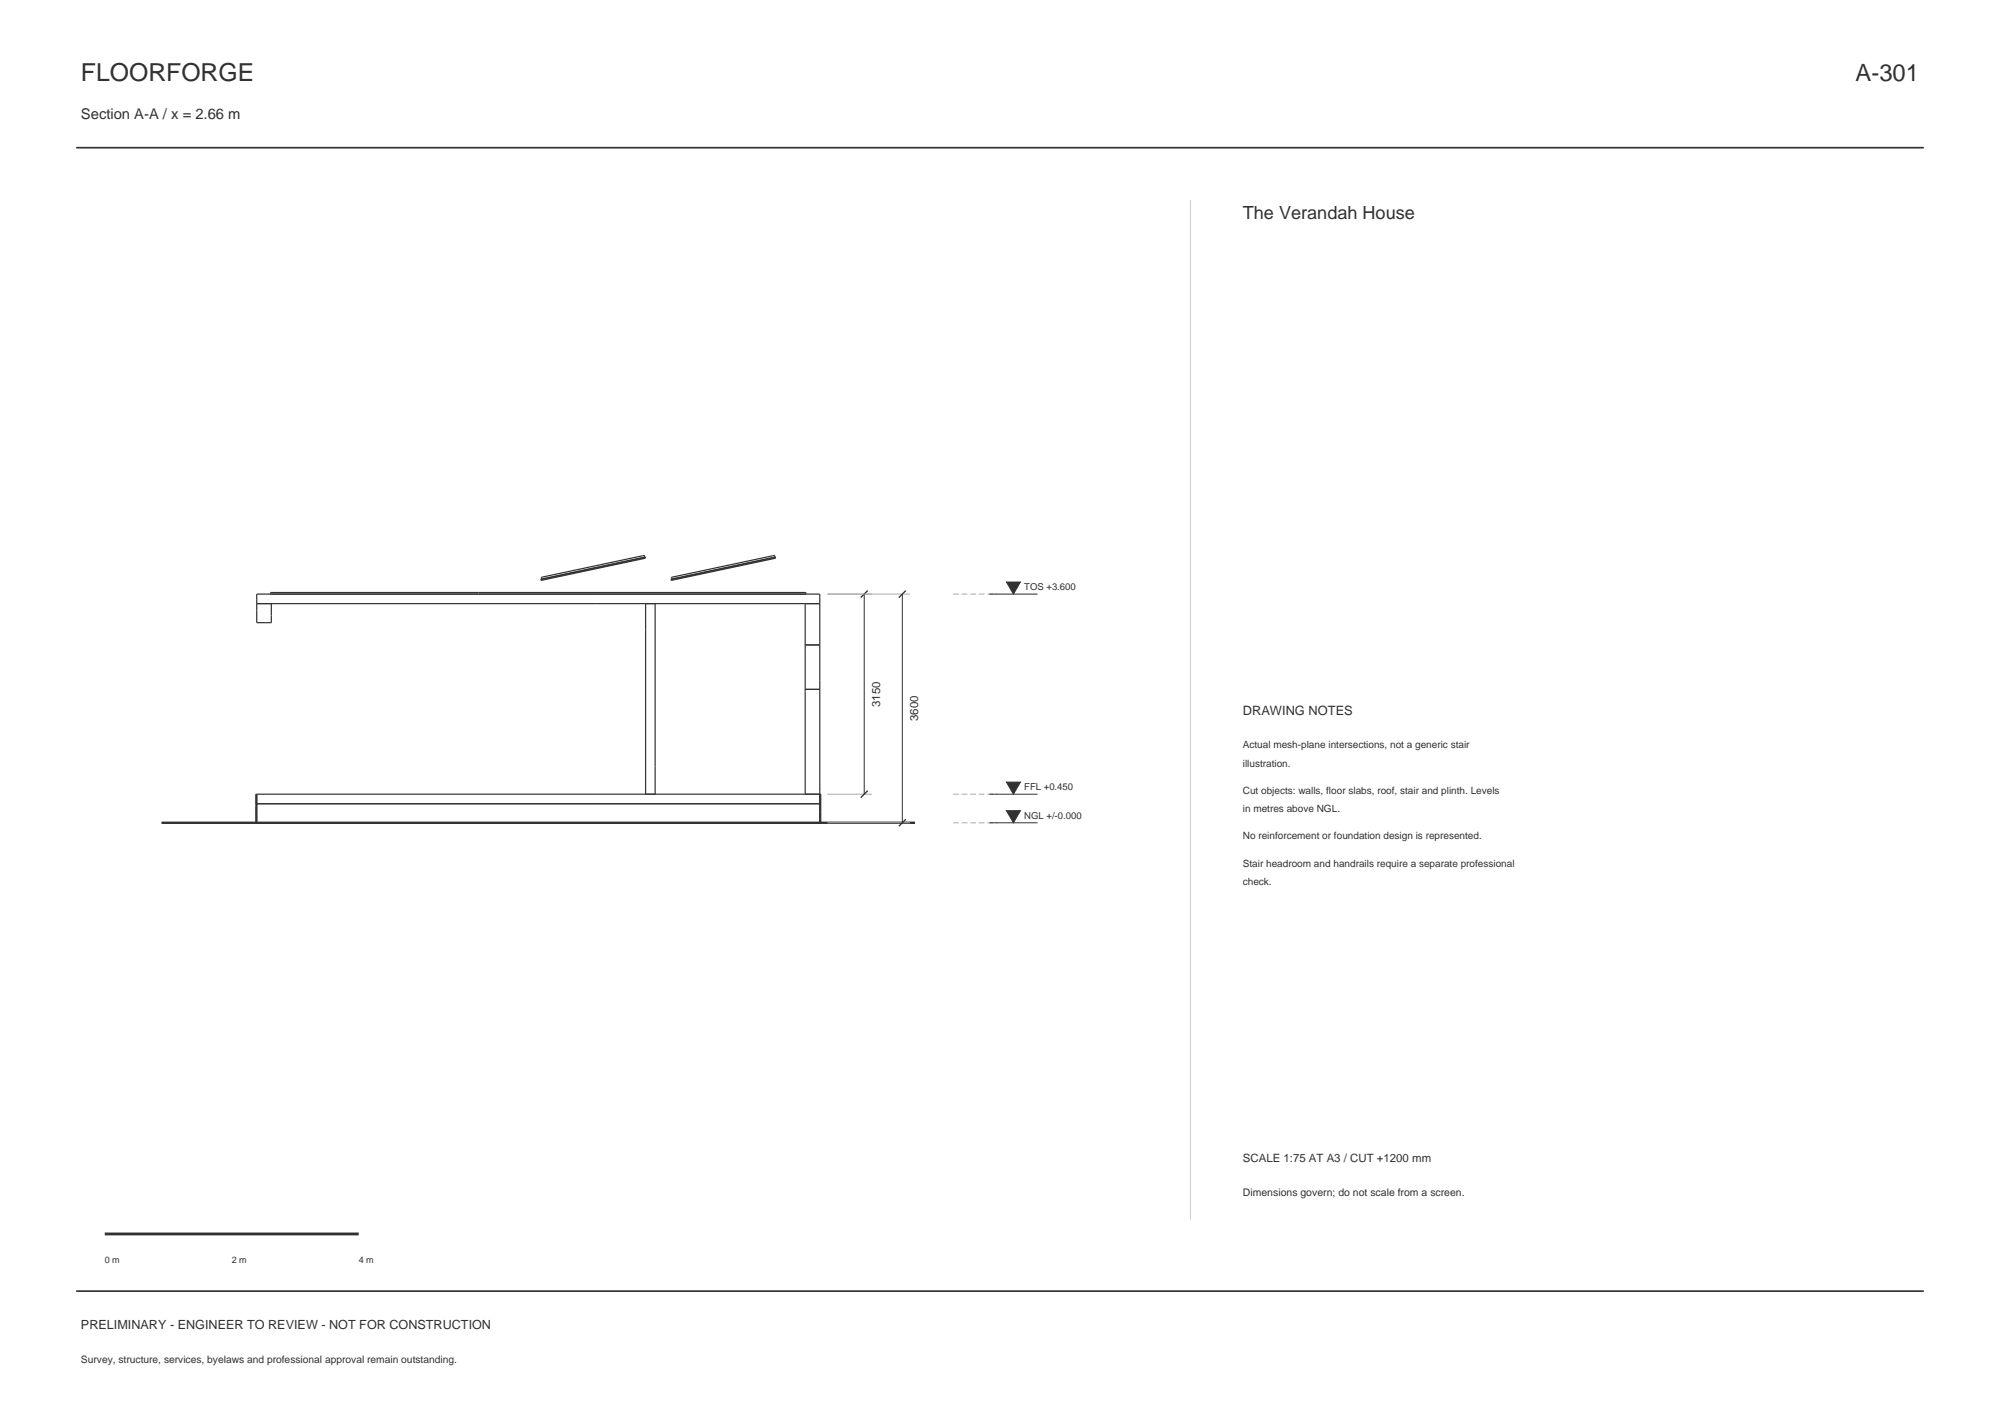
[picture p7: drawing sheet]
<svg xmlns="http://www.w3.org/2000/svg" width="420mm" height="297mm" viewBox="0 0 420 297" stroke-linecap="round" stroke-linejoin="round" font-family="sans-serif">
<defs><g id="words">
<text font-size="5.2" fill="#25372f" x="17" y="17">FLOORFORGE</text>
<text font-size="5" fill="#25372f" x="389.7" y="17">A-301</text>
<text font-size="3.8" fill="#25372f" x="261" y="46">The Verandah House</text>
<text font-size="3.1" fill="#25372f" x="17" y="25">Section A-A / x = 2.66 m</text>
<text font-size="2.7" fill="#25372f" x="261" y="150">DRAWING NOTES</text>
<text font-size="2.6" fill="#25372f" x="17" y="279">PRELIMINARY - ENGINEER TO REVIEW - NOT FOR CONSTRUCTION</text>
<g font-size="2.4" fill="#25372f">
<text x="184.8" y="148.4" transform="rotate(-90 184.8 148.4)">3150</text>
<text x="192.8" y="151.4" transform="rotate(-90 192.8 151.4)">3600</text>
<text x="261" y="244">SCALE 1:75 AT A3 / CUT +1200 mm</text>
</g>
<text font-size="2.2" fill="#25372f" x="261" y="251">Dimensions govern; do not scale from a screen.</text>
<g font-size="2.1" fill="#25372f">
<text x="261" y="157">Actual mesh-plane intersections, not a generic stair</text>
<text x="261" y="160.9">illustration.</text>
<text x="261" y="166.6">Cut objects: walls, floor slabs, roof, stair and plinth. Levels</text>
<text x="261" y="170.5">in metres above NGL.</text>
<text x="261" y="176.2">No reinforcement or foundation design is represented.</text>
<text x="261" y="181.9">Stair headroom and handrails require a separate professional</text>
<text x="261" y="185.8">check.</text>
<text x="17" y="286">Survey, structure, services, byelaws and professional approval remain outstanding.</text>
</g>
<g font-size="2" fill="#25372f">
<text x="215.1" y="123.9">TOS +3.600</text>
<text x="215.1" y="165.9">FFL +0.450</text>
<text x="215.1" y="171.9">NGL +/-0.000</text>
</g>
<g font-size="1.9" fill="#25372f">
<text x="22" y="265">0 m</text>
<text x="48.7" y="265">2 m</text>
<text x="75.3" y="265">4 m</text>
</g>
</g></defs>
<path d="M16 31h388M16 271h388" fill="none" stroke="#25372f" stroke-width=".35"/>
<g fill="none" stroke="#25372f" stroke-width=".25">
<path d="M135.5 116.9l-21.9 4.7v.2M135.5 116.9h.1M135.5 116.9v.3l-21.9 4.6M53.9 126.7h118.3M56.8 124.7v-.3h112.4v.3M57 126.7v4h-3.1v-6h118.3v48M113.6 121.8h.1M113.7 121.2l21.6-4.6 .1 .4-21.6 4.6zM135.6 126.7v40M137.6 126.7v40M140.9 121.6l21.9-4.7 .1 .3-21.9 4.6zM141 121.8h.1"/>
<path d="M141 121.2l21.7-4.6 .1 .4-21.7 4.6zM169.1 126.7v40M169.1 135.4h3.1M169.1 144.7h3.1M53.7 166.7h118.7v6h-118.7zM53.9 168.7h118.3M53.9 166.7v6"/>
</g>
<path d="M33.9 172.7h158.3" fill="none" stroke="#25372f" stroke-width=".5"/>
<path d="M173.8 124.7h17.3M173.8 166.7h9.3M173.8 172.7h17.3" fill="none" stroke="#a8afa4" stroke-width=".21"/>
<path d="M181.5 124.7v42M189.5 124.7v48M207.8 124.7h10.1M207.8 172.7h10.1M207.8 166.7h10.1" fill="none" stroke="#25372f" stroke-width=".21"/>
<path d="M182.2 124l-1.4 1.4M190.2 124l-1.4 1.4M182.2 166l-1.4 1.4M190.2 172l-1.4 1.4" fill="none" stroke="#25372f" stroke-width=".28"/>
<path d="M200.2 124.7h9.3M200.2 172.7h9.3M200.2 166.7h9.3" fill="none" stroke="#a8afa4" stroke-width=".21" stroke-dasharray="1.2 .6" stroke-linecap="butt"/>
<g fill="#25372f" stroke="#25372f" stroke-width=".21">
<path d="M211.4 170.2h2.9l-1.5 2.5z"/>
<path d="M211.4 164.2h2.9l-1.5 2.5z"/>
<path d="M211.4 122.2h2.9l-1.5 2.5z"/>
</g>
<path d="M250 42v214" fill="none" stroke="#c9d0c7" stroke-width=".21"/>
<path d="M22 259h53.3" fill="none" stroke="#25372f" stroke-width=".6"/>
<use href="#words"/>
</svg>
